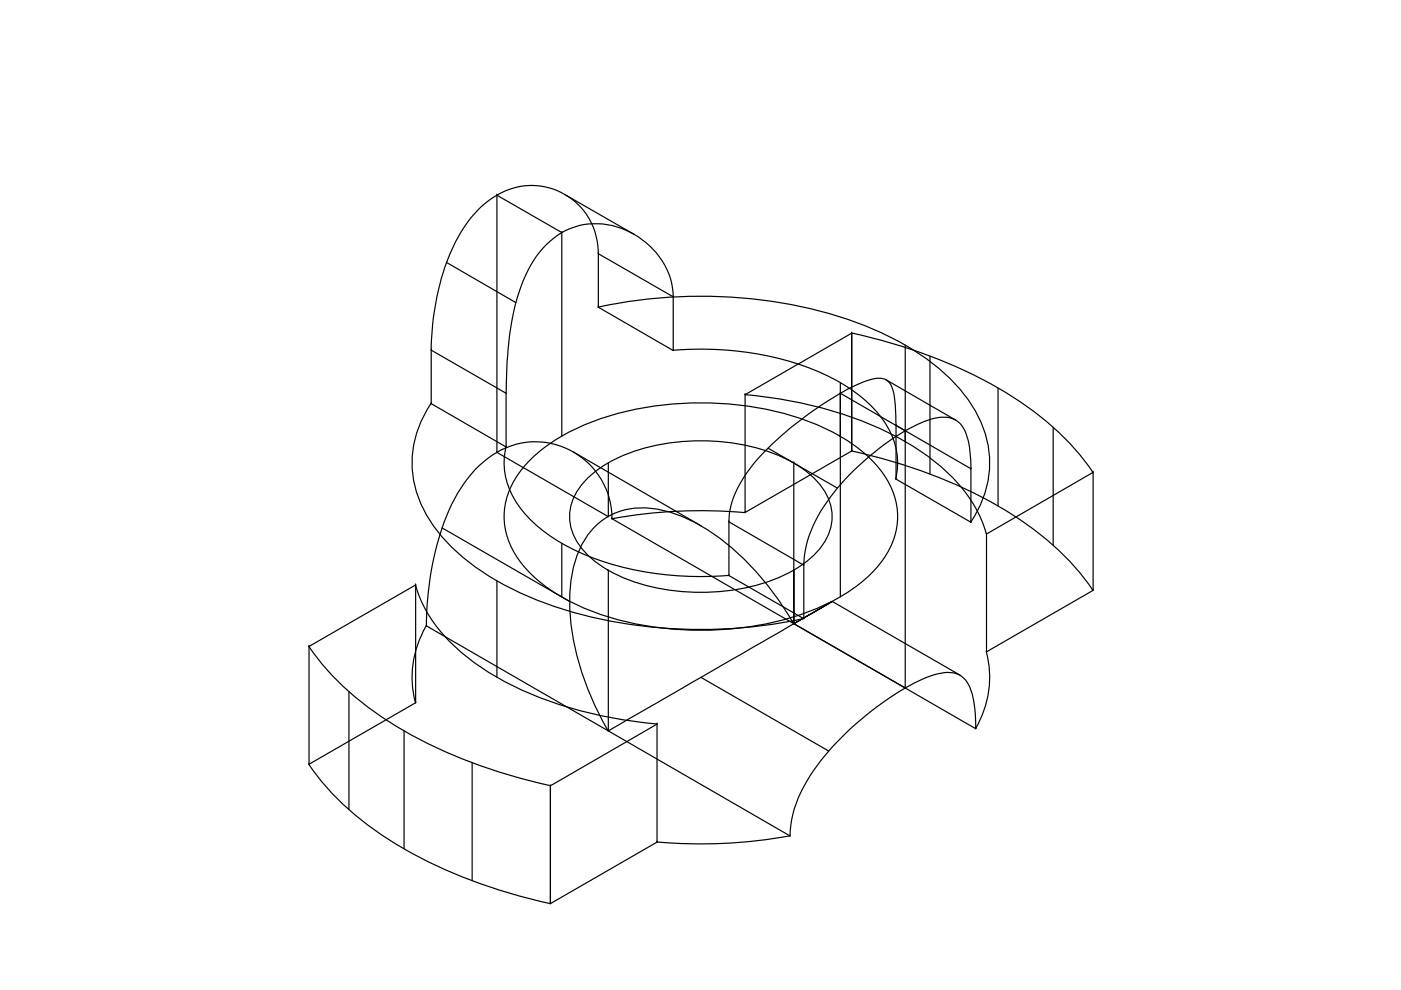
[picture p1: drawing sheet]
<svg xmlns="http://www.w3.org/2000/svg" width="297mm" height="210mm" viewBox="0 0 297 210" stroke-linecap="round" stroke-linejoin="round" font-family="sans-serif">
<!-- layer: 0 -->
<g fill="none" stroke="#000" stroke-width=".25">
<path d="M94.7 55.7l14.7 8.5M105.4 41.4a14.2 14.2 0 0 1 21.5 12.4v11.3M105.4 41.4a24.2 24.2 0 0 0-9.8 12.1 56.1 56.1 0 0 0-4.2 20.7v11.4M105.4 41.4h.1M105.4 41.4l13.7 7.9M105.4 41.4v54.5M119.1 49.3a21.5 21.5 0 0 0-9 12.5 67 67 0 0 0-2.8 20.6v12.4M119.1 49.3a15.6 15.6 0 0 1 17.8 2.1 15.3 15.3 0 0 1 5.8 11.5v11.4M119.1 49.3h.1M119.1 49.3v43.2M119.7 41.2l14.7 8.5M126.9 53.8h.1"/>
<path d="M126.9 53.8l15.8 9.1M91.4 74.2h.1M91.4 74.2l15.9 9.2M126.8 65.1a100.9 100.9 0 0 1 55.9 3.7 52.4 52.4 0 0 1 20.5 13.4 23.4 23.4 0 0 1 6.3 19.5 23.6 23.6 0 0 1-3.7 9M126.9 65.1h.1M126.9 65.1l15.8 9.2M142.7 74.3a64 64 0 0 1 33.9 6 26.7 26.7 0 0 1 12.3 11.5 14.4 14.4 0 0 1 1 9.7M142.7 74.3h.1M142.7 62.9h.1M180.5 70.6a100.7 100.7 0 0 1 39.2 17 53 53 0 0 1 12 12.5M180.6 70.6h.1M180.6 70.6l-22.6 13.1"/>
<path d="M180.6 70.6v25M191.9 73.2v72.7M197.2 75.5v25M91.4 85.6a21.7 21.7 0 0 0 0 25.2 44.4 44.4 0 0 0 18.3 14.6 95 95 0 0 0 46.3 7.8 100.1 100.1 0 0 0 14.4-2.1M91.4 85.6h.1M91.4 85.6l15.9 9.2M105.4 95.9a26.5 26.5 0 0 0-10.7 13.5 63.8 63.8 0 0 0-4.3 23.3M105.4 95.9a16.2 16.2 0 0 1 24.3 14.1M105.4 95.9h.1M105.4 95.9l23.6 13.6v-11.3M107.3 94.7a15.4 15.4 0 0 0 3.5 13.6 35.9 35.9 0 0 0 16.4 10.5 68.1 68.1 0 0 0 27.3 3.2M107.3 83.4h.1"/>
<path d="M107.3 94.8h.1M111.8 98.1a39.9 39.9 0 0 1 18.6-10.3 68.2 68.2 0 0 1 43.4 2.5 30.9 30.9 0 0 1 14 10.9 15 15 0 0 1-1.1 18.2 34.7 34.7 0 0 1-15.1 10.3 67.8 67.8 0 0 1-48.2-1 30.9 30.9 0 0 1-14-10.9 15 15 0 0 1 1.1-18.1zM121.6 95.8l27.1 15.7M157.9 83.7a83.6 83.6 0 0 1 34 9.9 37.5 37.5 0 0 1 15.9 15.9l1.3 3.7M158 83.7h.1M158 83.7v25M162.8 95l14.7 8.5M168.3 98.2v34v-11.3M168.3 98.2h.1M178.2 83.4h.1M178.2 92.5h.1M178.2 83.4l27.7 16"/>
<path d="M178.2 81.1v45.5M180.5 95.6a100.7 100.7 0 0 1 39.2 17 53 53 0 0 1 12 12.6M180.6 95.6h.1M180.6 95.6l-22.6 13.1M187.9 80.5l14.7 8.6M190 90.2h.1M191.9 91.3h.1M205.9 99.4h.1M211.6 82.3v25M223.3 90.6v25M93.7 111.9l27.1 15.6M119.1 115.2v11.4"/>
<path d="M124.4 101.6a29.6 29.6 0 0 1 15.8-7.4 44.7 44.7 0 0 1 26.4 3.1 18.6 18.6 0 0 1 8.9 8.1 10 10 0 0 1-1.6 10.8 26.4 26.4 0 0 1-14.8 8.2 44.8 44.8 0 0 1-28.5-2.6 18.6 18.6 0 0 1-8.9-8.2 10 10 0 0 1 1.6-10.8zM129.7 110l77.2 44.5M129.7 110h.1M154.5 110.6h.1M154.5 110.6l15.9 9.2M157.9 108.7a104.5 104.5 0 0 0-28.2 1.3M158 108.7h.1M170.4 119.8h.1M190 101.6l-.1-12.4a16.8 16.8 0 0 0-1.2-7.9 3.3 3.3 0 0 0-3.9-.9 38.4 38.4 0 0 0-11.3 5.9 63.4 63.4 0 0 0-14.6 13.3 19.1 19.1 0 0 0-4.4 11v11.4M190 101.6h.1M190 101.6l15.9 9.1M205.9 110.7v-11.3a18.6 18.6 0 0 0-1.6-8.5 4.8 4.8 0 0 0-5.4-2.4 32 32 0 0 0-12.4 6.5 48.1 48.1 0 0 0-13.6 15.5 21 21 0 0 0-2.5 9.3v11.4"/>
<path d="M205.9 110.7h.1M209.2 113.2l22.6-13.1v25.1l-22.6 13M209.2 113.2h.1M209.2 113.2v25M231.8 100.1h.1M65.5 137a60.8 60.8 0 0 0 22.3 19.2 111.5 111.5 0 0 0 28.8 10.4M65.5 137.1h.1M88.1 124a29.7 29.7 0 0 0 11 15.4 70.6 70.6 0 0 0 30.5 12.8l9.7 1.3M88.1 124l-22.6 13.1v24.9l22.6-13M88.1 124h.1M88.1 124v25M90.3 132.7a21.4 21.4 0 0 0-2.2 16.3"/>
<path d="M90.4 132.7l77.1 44.5M90.4 132.7h.1M105.4 123.2v20.4M129 120.9v34.1M154.5 122h.1M154.5 122l15.9 9.2M168.3 132.2a55.8 55.8 0 0 0-20.6-21.2 22.5 22.5 0 0 0-14.2-3.1 14.6 14.6 0 0 0-11.5 10.8 38.6 38.6 0 0 0 .6 21.5 64.6 64.6 0 0 0 6.3 14.8M168.3 132.2l8.2-4.7-47.5 27.5M168.3 132.2h.1M168.3 132.2l23.6 13.7M170.4 131.2h.1M176.5 127.5l27.1 15.7"/>
<path d="M209.1 138.2a21.3 21.3 0 0 1-2.3 16.3M209.2 138.2h.1M231.8 125.2h.1M74 146.6v25M85.7 155v24.9M88.1 149h.1M129 155h.1M139.3 153.5h.1M139.3 153.5v25M139.3 153.5l-22.6 13.1M148.6 143.6l27.1 15.6M191.9 145.9h.1"/>
<path d="M206.9 154.5a19.1 19.1 0 0 0-1.9-9.9 4.8 4.8 0 0 0-5.5-1.9 34.6 34.6 0 0 0-12.6 6.5 58.8 58.8 0 0 0-15.9 16.5 22.5 22.5 0 0 0-3.5 11.5M206.9 154.5h.1M65.5 162.1a60.8 60.8 0 0 0 22.3 19.1 111.5 111.5 0 0 0 28.8 10.4M65.5 162h.1M100.1 161.7v25M116.7 166.6h.1M116.7 166.6v25M139.3 178.5h.1M139.3 178.5l-22.6 13.1M167.5 177.2a104.5 104.5 0 0 1-28.2 1.3M167.5 177.2h.1M116.7 191.6h.1"/>
</g>
</svg>
